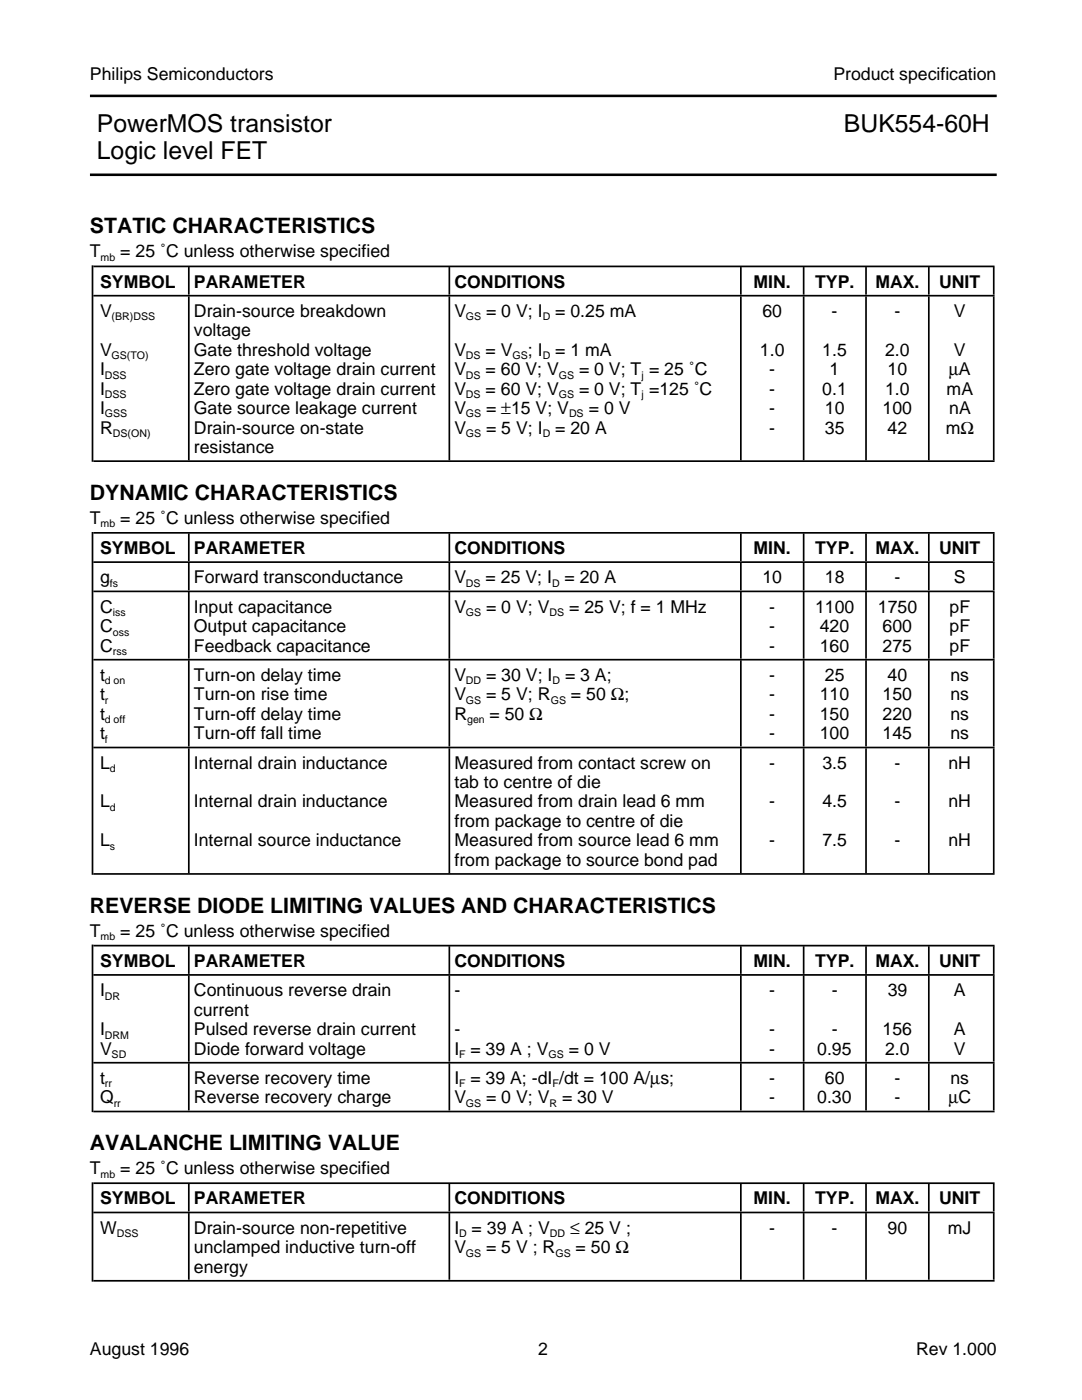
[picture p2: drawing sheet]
<svg xmlns="http://www.w3.org/2000/svg" width="216mm" height="279mm" viewBox="0 0 216 279" stroke-linecap="round" stroke-linejoin="round" font-family="sans-serif">
<defs><g id="words">
<g font-size="4.9">
<text x="19.3" y="26.3">PowerMOS transistor</text>
<text x="168.4" y="26.3">BUK554-60H</text>
<text x="19.3" y="31.7">Logic level FET</text>
</g>
<g font-size="4.2">
<text x="17.9" y="46.6">STATIC CHARACTERISTICS</text>
<text x="17.9" y="99.7">DYNAMIC CHARACTERISTICS</text>
<text x="17.9" y="182.1">REVERSE DIODE LIMITING VALUES AND CHARACTERISTICS</text>
<text x="17.9" y="229.5">AVALANCHE LIMITING VALUE</text>
</g>
<g font-size="3.5">
<text x="17.9" y="16">Philips Semiconductors</text>
<text x="166.3" y="16">Product specification</text>
<text x="17.9" y="51.3">T</text>
<text x="24" y="51.3">= 25 ˚C unless otherwise specified</text>
<text x="20" y="57.4">SYMBOL</text>
<text x="38.7" y="57.4">PARAMETER</text>
<text x="90.7" y="57.4">CONDITIONS</text>
<text x="150.4" y="57.4">MIN.</text>
<text x="162.6" y="57.4">TYP.</text>
<text x="174.7" y="57.4">MAX.</text>
<text x="187.4" y="57.4">UNIT</text>
<text x="20" y="63.2">V</text>
<text x="38.7" y="63.2">Drain-source breakdown</text>
<text x="90.7" y="63.2">V</text>
<text x="97" y="63.2">= 0 V; I</text>
<text x="110.8" y="63.2">= 0.25 mA</text>
<text x="152.1" y="63.2">60</text>
<text x="165.9" y="63.2">-</text>
<text x="178.5" y="63.2">-</text>
<text x="190.3" y="63.2">V</text>
<text x="20" y="71">V</text>
<text x="38.7" y="67.1">voltage</text>
<text x="38.7" y="71">Gate threshold voltage</text>
<text x="90.7" y="71">V</text>
<text x="96.9" y="71">= V</text>
<text x="105.3" y="71">; I</text>
<text x="110.8" y="71">= 1 mA</text>
<text x="151.6" y="71">1.0</text>
<text x="164.1" y="71">1.5</text>
<text x="176.6" y="71">2.0</text>
<text x="190.3" y="71">V</text>
<text x="20" y="74.8">I</text>
<text x="38.7" y="74.8">Zero gate voltage drain current</text>
<text x="90.7" y="74.8">V</text>
<text x="96.9" y="74.8">= 60 V; V</text>
<text x="115.5" y="74.8">= 0 V; T = 25 ˚C</text>
<text x="153.5" y="74.8">-</text>
<text x="165.5" y="74.8">1</text>
<text x="177.1" y="74.8">10</text>
<text x="189.3" y="74.8">µA</text>
<text x="20" y="78.7">I</text>
<text x="20" y="82.6">I</text>
<text x="38.7" y="78.7">Zero gate voltage drain current</text>
<text x="38.7" y="82.6">Gate source leakage current</text>
<text x="90.7" y="78.7">V</text>
<text x="90.7" y="82.6">V</text>
<text x="96.9" y="78.7">= 60 V; V</text>
<text x="97" y="82.6">= ±15 V; V</text>
<text x="115.5" y="78.7">= 0 V; T =125 ˚C</text>
<text x="117.5" y="82.6">= 0 V</text>
<text x="153.5" y="78.7">-</text>
<text x="153.5" y="82.6">-</text>
<text x="164.1" y="78.7">0.1</text>
<text x="164.6" y="82.6">10</text>
<text x="176.1" y="82.6">100</text>
<text x="176.6" y="78.7">1.0</text>
<text x="188.9" y="78.7">mA</text>
<text x="189.4" y="82.6">nA</text>
<text x="20" y="86.5">R</text>
<text x="38.7" y="86.5">Drain-source on-state</text>
<text x="90.7" y="86.5">V</text>
<text x="97" y="86.5">= 5 V; I</text>
<text x="110.8" y="86.5">= 20 A</text>
<text x="153.5" y="86.5">-</text>
<text x="164.6" y="86.5">35</text>
<text x="177.1" y="86.5">42</text>
<text x="188.7" y="86.5">mΩ</text>
<text x="38.7" y="90.4">resistance</text>
<text x="17.9" y="104.6">T</text>
<text x="24" y="104.6">= 25 ˚C unless otherwise specified</text>
<text x="20" y="110.6">SYMBOL</text>
<text x="38.7" y="110.6">PARAMETER</text>
<text x="90.7" y="110.6">CONDITIONS</text>
<text x="150.4" y="110.6">MIN.</text>
<text x="162.6" y="110.6">TYP.</text>
<text x="174.7" y="110.6">MAX.</text>
<text x="187.4" y="110.6">UNIT</text>
<text x="20" y="116.4">g</text>
<text x="38.7" y="116.4">Forward transconductance</text>
<text x="90.7" y="116.4">V</text>
<text x="96.9" y="116.4">= 25 V; I</text>
<text x="112.7" y="116.4">= 20 A</text>
<text x="152.1" y="116.4">10</text>
<text x="164.6" y="116.4">18</text>
<text x="178.5" y="116.4">-</text>
<text x="190.3" y="116.4">S</text>
<text x="20" y="122.3">C</text>
<text x="38.7" y="122.3">Input capacitance</text>
<text x="90.7" y="122.3">V</text>
<text x="97" y="122.3">= 0 V; V</text>
<text x="113.6" y="122.3">= 25 V; f = 1 MHz</text>
<text x="153.5" y="122.3">-</text>
<text x="162.6" y="122.3">1100</text>
<text x="175.2" y="122.3">1750</text>
<text x="189.5" y="122.3">pF</text>
<text x="20" y="130">C</text>
<text x="20" y="126.2">C</text>
<text x="38.7" y="126.2">Output capacitance</text>
<text x="38.7" y="130">Feedback capacitance</text>
<text x="153.5" y="126.2">-</text>
<text x="153.5" y="130">-</text>
<text x="163.6" y="126.2">420</text>
<text x="163.6" y="130">160</text>
<text x="176.1" y="126.2">600</text>
<text x="176.1" y="130">275</text>
<text x="189.5" y="126.2">pF</text>
<text x="189.5" y="130">pF</text>
<text x="20" y="135.9">t</text>
<text x="38.7" y="135.9">Turn-on delay time</text>
<text x="90.7" y="135.9">V</text>
<text x="97" y="135.9">= 30 V; I</text>
<text x="112.7" y="135.9">= 3 A;</text>
<text x="153.5" y="135.9">-</text>
<text x="164.6" y="135.9">25</text>
<text x="177.1" y="135.9">40</text>
<text x="189.7" y="135.9">ns</text>
<text x="20" y="139.8">t</text>
<text x="20" y="143.7">t</text>
<text x="38.7" y="139.8">Turn-on rise time</text>
<text x="38.7" y="143.7">Turn-off delay time</text>
<text x="90.7" y="139.8">V</text>
<text x="90.7" y="143.7">R</text>
<text x="97" y="139.8">= 5 V; R</text>
<text x="97.7" y="143.7">= 50 Ω</text>
<text x="113.9" y="139.8">= 50 Ω;</text>
<text x="153.5" y="139.8">-</text>
<text x="153.5" y="143.7">-</text>
<text x="163.6" y="143.7">150</text>
<text x="163.6" y="139.8">110</text>
<text x="176.1" y="139.8">150</text>
<text x="176.1" y="143.7">220</text>
<text x="189.7" y="139.8">ns</text>
<text x="189.7" y="143.7">ns</text>
<text x="20" y="147.5">t</text>
<text x="38.7" y="147.5">Turn-off fall time</text>
<text x="153.5" y="147.5">-</text>
<text x="163.6" y="147.5">100</text>
<text x="176.1" y="147.5">145</text>
<text x="189.7" y="147.5">ns</text>
<text x="20" y="153.4">L</text>
<text x="38.7" y="153.4">Internal drain inductance</text>
<text x="90.7" y="153.4">Measured from contact screw on</text>
<text x="153.5" y="153.4">-</text>
<text x="164.1" y="153.4">3.5</text>
<text x="178.5" y="153.4">-</text>
<text x="189.2" y="153.4">nH</text>
<text x="20" y="161.1">L</text>
<text x="38.7" y="161.1">Internal drain inductance</text>
<text x="90.7" y="157.2">tab to centre of die</text>
<text x="90.7" y="161.1">Measured from drain lead 6 mm</text>
<text x="153.5" y="161.1">-</text>
<text x="164.1" y="161.1">4.5</text>
<text x="178.5" y="161.1">-</text>
<text x="189.2" y="161.1">nH</text>
<text x="90.7" y="165">from package to centre of die</text>
<text x="20" y="168.9">L</text>
<text x="38.7" y="168.9">Internal source inductance</text>
<text x="90.7" y="172.8">from package to source bond pad</text>
<text x="90.7" y="168.9">Measured from source lead 6 mm</text>
<text x="153.5" y="168.9">-</text>
<text x="164.1" y="168.9">7.5</text>
<text x="178.5" y="168.9">-</text>
<text x="189.2" y="168.9">nH</text>
<text x="17.9" y="186.9">T</text>
<text x="24" y="186.9">= 25 ˚C unless otherwise specified</text>
<text x="20" y="193">SYMBOL</text>
<text x="38.7" y="193">PARAMETER</text>
<text x="90.7" y="193">CONDITIONS</text>
<text x="150.4" y="193">MIN.</text>
<text x="162.6" y="193">TYP.</text>
<text x="174.7" y="193">MAX.</text>
<text x="187.4" y="193">UNIT</text>
<text x="20" y="198.8">I</text>
<text x="38.7" y="198.8">Continuous reverse drain</text>
<text x="38.7" y="202.7">current</text>
<text x="90.7" y="198.8">-</text>
<text x="153.5" y="198.8">-</text>
<text x="166" y="198.8">-</text>
<text x="177.1" y="198.8">39</text>
<text x="190.3" y="198.8">A</text>
<text x="20" y="206.6">I</text>
<text x="38.7" y="206.6">Pulsed reverse drain current</text>
<text x="90.7" y="206.6">-</text>
<text x="153.5" y="206.6">-</text>
<text x="166" y="206.6">-</text>
<text x="176.1" y="206.6">156</text>
<text x="190.3" y="206.6">A</text>
<text x="20" y="210.5">V</text>
<text x="38.7" y="210.5">Diode forward voltage</text>
<text x="90.7" y="210.5">I = 39 A ; V</text>
<text x="113.5" y="210.5">= 0 V</text>
<text x="153.5" y="210.5">-</text>
<text x="163.1" y="210.5">0.95</text>
<text x="176.6" y="210.5">2.0</text>
<text x="190.3" y="210.5">V</text>
<text x="20" y="216.3">t</text>
<text x="20" y="220.2">Q</text>
<text x="38.7" y="216.3">Reverse recovery time</text>
<text x="38.7" y="220.2">Reverse recovery charge</text>
<text x="90.7" y="216.3">I = 39 A; -dI /dt = 100 A/µs;</text>
<text x="90.7" y="220.2">V</text>
<text x="97" y="220.2">= 0 V; V</text>
<text x="112.1" y="220.2">= 30 V</text>
<text x="153.5" y="216.3">-</text>
<text x="153.5" y="220.2">-</text>
<text x="163.1" y="220.2">0.30</text>
<text x="164.6" y="216.3">60</text>
<text x="178.5" y="216.3">-</text>
<text x="178.5" y="220.2">-</text>
<text x="189.2" y="220.2">µC</text>
<text x="189.7" y="216.3">ns</text>
<text x="17.9" y="234.4">T</text>
<text x="24" y="234.4">= 25 ˚C unless otherwise specified</text>
<text x="20" y="240.4">SYMBOL</text>
<text x="38.7" y="240.4">PARAMETER</text>
<text x="90.7" y="240.4">CONDITIONS</text>
<text x="150.4" y="240.4">MIN.</text>
<text x="162.6" y="240.4">TYP.</text>
<text x="174.7" y="240.4">MAX.</text>
<text x="187.4" y="240.4">UNIT</text>
<text x="20" y="246.2">W</text>
<text x="38.7" y="250.1">unclamped inductive turn-off</text>
<text x="38.7" y="246.2">Drain-source non-repetitive</text>
<text x="90.7" y="246.2">I = 39 A ; V</text>
<text x="90.7" y="250.1">V</text>
<text x="97" y="250.1">= 5 V ; R</text>
<text x="113.8" y="246.2">≤ 25 V ;</text>
<text x="114.9" y="250.1">= 50 Ω</text>
<text x="153.5" y="246.2">-</text>
<text x="165.9" y="246.2">-</text>
<text x="177.1" y="246.2">90</text>
<text x="189.1" y="246.2">mJ</text>
<text x="38.7" y="254">energy</text>
<text x="17.9" y="270.4">August 1996</text>
<text x="107.4" y="270.4">2</text>
<text x="182.8" y="270.4">Rev 1.000</text>
</g>
<g font-size="2.1">
<text x="20.1" y="52.1">mb</text>
<text x="22.3" y="63.9">(BR)DSS</text>
<text x="93" y="63.9">GS</text>
<text x="108.3" y="63.9">D</text>
<text x="22.3" y="71.7">GS(TO)</text>
<text x="93" y="71.7">DS</text>
<text x="102.3" y="71.7">GS</text>
<text x="108.3" y="71.7">D</text>
<text x="20.9" y="75.6">DSS</text>
<text x="93" y="75.6">DS</text>
<text x="111.5" y="75.6">GS</text>
<text x="128" y="75.6">j</text>
<text x="20.9" y="79.4">DSS</text>
<text x="20.9" y="83.3">GSS</text>
<text x="93" y="79.4">DS</text>
<text x="93" y="83.3">GS</text>
<text x="111.5" y="79.4">GS</text>
<text x="113.5" y="83.3">DS</text>
<text x="128" y="79.4">j</text>
<text x="22.5" y="87.2">DS(ON)</text>
<text x="93" y="87.2">GS</text>
<text x="108.3" y="87.2">D</text>
<text x="20.1" y="105.2">mb</text>
<text x="21.9" y="117.1">fs</text>
<text x="93" y="117.1">DS</text>
<text x="110.2" y="117.1">D</text>
<text x="22.5" y="122.9">iss</text>
<text x="93" y="122.9">GS</text>
<text x="109.6" y="122.9">DS</text>
<text x="22.5" y="126.8">oss</text>
<text x="22.5" y="130.7">rss</text>
<text x="20.9" y="136.6">d on</text>
<text x="93" y="136.6">DD</text>
<text x="110.2" y="136.6">D</text>
<text x="20.9" y="140.5">r</text>
<text x="93" y="140.5">GS</text>
<text x="109.9" y="140.5">GS</text>
<text x="20.9" y="144.4">d off</text>
<text x="20.9" y="148.3">f</text>
<text x="93.2" y="144.4">gen</text>
<text x="21.9" y="154.1">d</text>
<text x="21.9" y="161.9">d</text>
<text x="21.9" y="169.6">s</text>
<text x="20.1" y="187.6">mb</text>
<text x="20.9" y="199.5">DR</text>
<text x="20.9" y="207.3">DRM</text>
<text x="22.3" y="211.2">SD</text>
<text x="91.6" y="211.2">F</text>
<text x="109.5" y="211.2">GS</text>
<text x="20.9" y="217">rr</text>
<text x="22.7" y="220.9">rr</text>
<text x="91.6" y="217">F</text>
<text x="93" y="220.9">GS</text>
<text x="109.6" y="220.9">R</text>
<text x="110.2" y="217">F</text>
<text x="20.1" y="235">mb</text>
<text x="23.3" y="246.9">DSS</text>
<text x="91.6" y="246.9">D</text>
<text x="93" y="250.8">GS</text>
<text x="109.7" y="246.9">DD</text>
<text x="110.8" y="250.8">GS</text>
</g>
</g></defs>
<g fill="none" stroke="#000" stroke-width=".34">
<path d="M18.6 59h179.9M18.6 53.2h179.9M18.6 92h179.9M18.6 118h179.9M18.6 112.2h179.9M18.6 106.3h179.9M18.6 131.7h179.9M18.6 149.2h179.9M18.6 174.4h179.9M18.6 194.6h179.9M18.6 188.7h179.9M18.6 212.1h179.9"/>
<path d="M18.6 236.1h179.9M18.6 221.8h179.9M18.6 255.6h179.9M18.6 242h179.9"/>
</g>
<g fill="none" stroke="#000" stroke-width="13.3" stroke-linecap="butt">
<path d="M37.5 124.8h.3M89.5 124.8h.3M147.7 124.8h.3M160.2 124.8h.3M172.6 124.8h.4M185.2 124.8h.3M198.1 124.8h.4M37.5 248.8h.3M89.5 248.8h.3M147.7 248.8h.3M160.2 248.8h.3M172.6 248.8h.4"/>
<path d="M185.2 248.8h.3M198.1 248.8h.4"/>
</g>
<g fill="none" stroke="#000" stroke-width="5.5" stroke-linecap="butt">
<path d="M37.5 56h.3M89.5 56h.3M147.7 56h.3M160.2 56h.3M172.6 56h.4M185.2 56h.3M198.1 56h.4M37.5 115.1h.3M37.5 109.2h.3M89.5 115.1h.3M89.5 109.2h.3M147.7 115.1h.3"/>
<path d="M147.7 109.2h.3M160.2 115.1h.3M160.2 109.2h.3M172.6 115.1h.4M172.6 109.2h.4M185.2 115.1h.3M185.2 109.2h.3M198.1 115.1h.4M198.1 109.2h.4M37.5 191.6h.3M89.5 191.6h.3M147.7 191.6h.3"/>
<path d="M160.2 191.6h.3M172.6 191.6h.4M185.2 191.6h.3M198.1 191.6h.4M37.5 239h.3M89.5 239h.3M147.7 239h.3M160.2 239h.3M172.6 239h.4M185.2 239h.3M198.1 239h.4"/>
</g>
<path d="M18.3 245.9h.3" fill="none" stroke="#000" stroke-width="19.8" stroke-linecap="butt"/>
<path d="M37.5 216.9h.3M89.5 216.9h.3M147.7 216.9h.3M160.2 216.9h.3M172.6 216.9h.4M185.2 216.9h.3M198.1 216.9h.4" fill="none" stroke="#000" stroke-width="9.4" stroke-linecap="butt"/>
<g fill="none" stroke="#000" stroke-width="17.2" stroke-linecap="butt">
<path d="M37.5 140.4h.3M89.5 140.4h.3M147.7 140.4h.3M160.2 140.4h.3M172.6 140.4h.4M185.2 140.4h.3M198.1 140.4h.4M37.5 203.3h.3M89.5 203.3h.3M147.7 203.3h.3M160.2 203.3h.3M172.6 203.3h.4"/>
<path d="M185.2 203.3h.3M198.1 203.3h.4"/>
</g>
<path d="M18.3 205.2h.3" fill="none" stroke="#000" stroke-width="33.4" stroke-linecap="butt"/>
<path d="M37.5 161.8h.3M89.5 161.8h.3M147.7 161.8h.3M160.2 161.8h.3M172.6 161.8h.4M185.2 161.8h.3M198.1 161.8h.4" fill="none" stroke="#000" stroke-width="24.9" stroke-linecap="butt"/>
<path d="M18.3 140.4h.3" fill="none" stroke="#000" stroke-width="68.4" stroke-linecap="butt"/>
<path d="M37.5 75.5h.3M89.5 75.5h.3M147.7 75.5h.3M160.2 75.5h.3M172.6 75.5h.4M185.2 75.5h.3M198.1 75.5h.4" fill="none" stroke="#000" stroke-width="32.7" stroke-linecap="butt"/>
<path d="M18.3 72.6h.3" fill="none" stroke="#000" stroke-width="39.2" stroke-linecap="butt"/>
<path d="M17.9 19.1h181M17.9 34.9h181" fill="none" stroke="#000" stroke-width=".51"/>
<use href="#words"/>
</svg>
